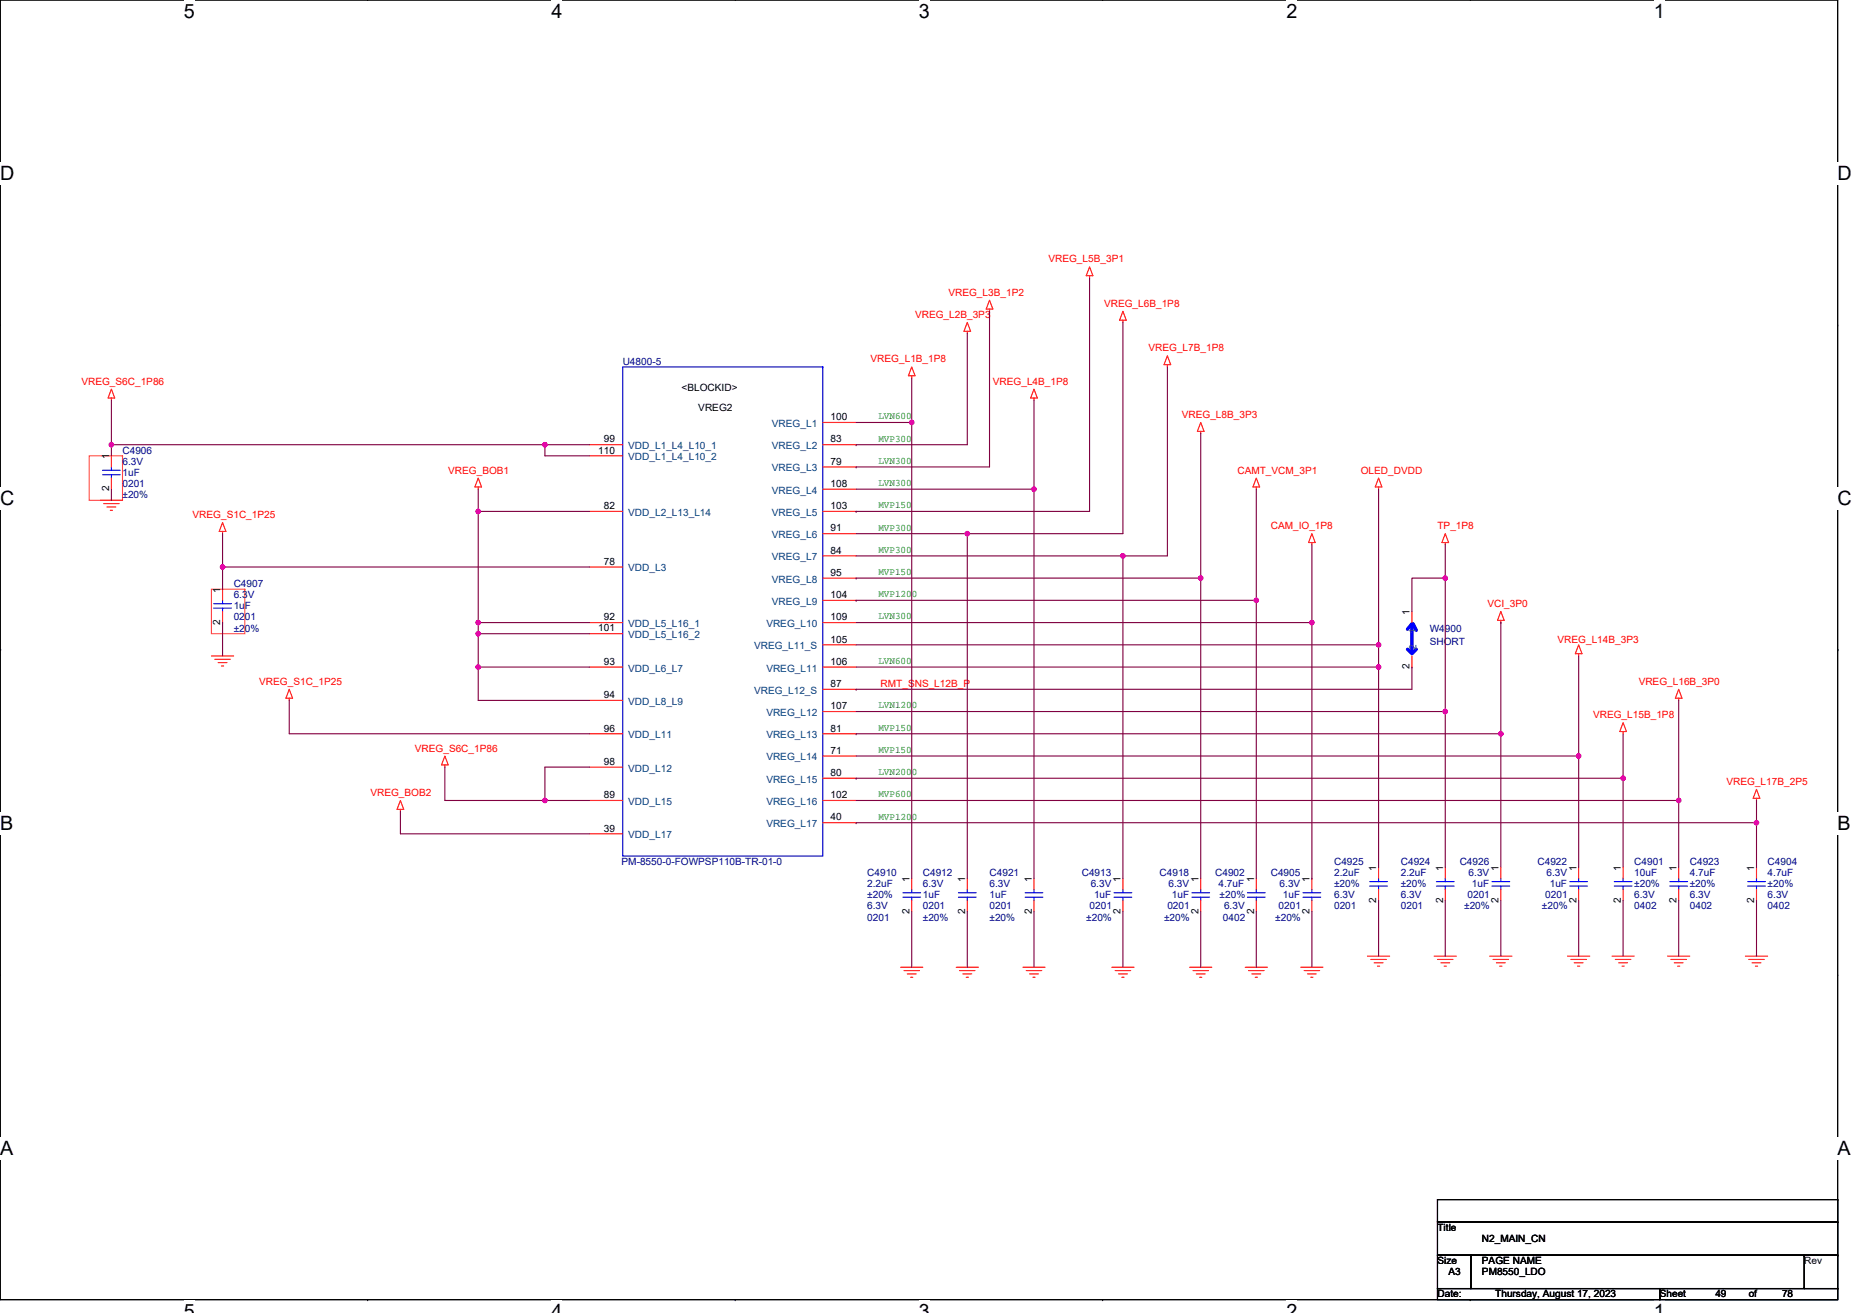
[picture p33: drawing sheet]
<svg xmlns="http://www.w3.org/2000/svg" width="297mm" height="210mm" viewBox="0 0 297 210" stroke-linecap="round" stroke-linejoin="round" font-family="sans-serif">
<defs><g id="words">
<g font-size="3.2">
<text x="29.4" y="2.9">5</text>
<text x="88.2" y="2.9">4</text>
<text x="147" y="2.9">3</text>
<text x="205.8" y="2.9">2</text>
<text x="264.5" y="2.9">1</text>
<text x="0" y="28.8">D</text>
<text x="293.9" y="28.8">D</text>
<text x="0" y="80.8">C</text>
<text x="293.9" y="80.8">C</text>
<text x="0" y="132.8">B</text>
<text x="293.9" y="132.8">B</text>
<text x="0" y="184.7">A</text>
<text x="293.9" y="184.7">A</text>
<text x="29.4" y="210.7">5</text>
<text x="88.2" y="210.7">4</text>
<text x="147" y="210.7">3</text>
<text x="205.8" y="210.7">2</text>
<text x="264.5" y="210.7">1</text>
</g>
<g font-size="1.6" fill="#f00">
<text x="167.7" y="42">VREG_L5B_3P1</text>
<text x="151.7" y="47.3">VREG_L3B_1P2</text>
<text x="146.4" y="50.9">VREG_L2B_3P3</text>
<text x="176.6" y="49.1">VREG_L6B_1P8</text>
<text x="139.3" y="58">VREG_L1B_1P8</text>
<text x="183.7" y="56.2">VREG_L7B_1P8</text>
<text x="13" y="61.5">VREG_S6C_1P86</text>
<text x="158.8" y="61.5">VREG_L4B_1P8</text>
<text x="189" y="66.9">VREG_L8B_3P3</text>
<text x="71.7" y="75.7">VREG_BOB1</text>
<text x="197.9" y="75.7">CAMT_VCM_3P1</text>
<text x="217.7" y="75.7">OLED_DVDD</text>
<text x="30.8" y="82.9">VREG_S1C_1P25</text>
<text x="203.3" y="84.6">CAM_IO_1P8</text>
<text x="229.9" y="84.6">TP_1P8</text>
<text x="237.9" y="97.1">VCI_3P0</text>
<text x="249.1" y="102.8">VREG_L14B_3P3</text>
<text x="41.5" y="109.5">VREG_S1C_1P25</text>
<text x="140.9" y="109.8">RMT_SNS_L12B_P</text>
<text x="262.1" y="109.5">VREG_L16B_3P0</text>
<text x="254.8" y="114.9">VREG_L15B_1P8</text>
<text x="66.4" y="120.2">VREG_S6C_1P86</text>
<text x="276.2" y="125.5">VREG_L17B_2P5</text>
<text x="59.2" y="127.3">VREG_BOB2</text>
</g>
<g font-size="1.6" fill="#000080">
<text x="99.6" y="58.3">U4800-5</text>
<text x="19.6" y="72.5">C4906</text>
<text x="19.6" y="76.1">1uF</text>
<text x="19.6" y="77.9">0201</text>
<text x="19.6" y="74.3">6.3V</text>
<text x="19.6" y="79.7">±20%</text>
<text x="37.4" y="93.9">C4907</text>
<text x="37.4" y="95.7">6.3V</text>
<text x="37.4" y="97.4">1uF</text>
<text x="37.4" y="99.2">0201</text>
<text x="37.4" y="101">±20%</text>
<text x="228.7" y="101">W4900</text>
<text x="228.7" y="103.1">SHORT</text>
<text x="99.4" y="138.3">PM-8550-0-FOWPSP110B-TR-01-0</text>
<text x="138.7" y="140.1">C4910</text>
<text x="138.7" y="141.9">2.2uF</text>
<text x="138.7" y="143.7">±20%</text>
<text x="147.6" y="140.1">C4912</text>
<text x="147.6" y="143.7">1uF</text>
<text x="147.6" y="141.9">6.3V</text>
<text x="158.3" y="140.1">C4921</text>
<text x="158.3" y="143.7">1uF</text>
<text x="158.3" y="141.9">6.3V</text>
<text x="173" y="140.1">C4913</text>
<text x="174.5" y="141.9">6.3V</text>
<text x="175" y="143.7">1uF</text>
<text x="185.5" y="140.1">C4918</text>
<text x="186.9" y="141.9">6.3V</text>
<text x="187.4" y="143.7">1uF</text>
<text x="194.4" y="140.1">C4902</text>
<text x="194.9" y="141.9">4.7uF</text>
<text x="195.1" y="143.7">±20%</text>
<text x="203.3" y="140.1">C4905</text>
<text x="204.7" y="141.9">6.3V</text>
<text x="205.2" y="143.7">1uF</text>
<text x="213.4" y="138.3">C4925</text>
<text x="213.4" y="140.1">2.2uF</text>
<text x="213.4" y="143.7">6.3V</text>
<text x="213.4" y="141.9">±20%</text>
<text x="224.1" y="138.3">C4924</text>
<text x="224.1" y="140.1">2.2uF</text>
<text x="224.1" y="143.7">6.3V</text>
<text x="224.1" y="141.9">±20%</text>
<text x="233.5" y="138.3">C4926</text>
<text x="234.7" y="143.7">0201</text>
<text x="234.9" y="140.1">6.3V</text>
<text x="235.4" y="141.9">1uF</text>
<text x="245.9" y="138.3">C4922</text>
<text x="247.2" y="143.7">0201</text>
<text x="247.4" y="140.1">6.3V</text>
<text x="247.9" y="141.9">1uF</text>
<text x="261.4" y="138.3">C4901</text>
<text x="261.4" y="140.1">10uF</text>
<text x="261.4" y="143.7">6.3V</text>
<text x="261.4" y="141.9">±20%</text>
<text x="270.3" y="138.3">C4923</text>
<text x="270.3" y="140.1">4.7uF</text>
<text x="270.3" y="143.7">6.3V</text>
<text x="270.3" y="141.9">±20%</text>
<text x="282.7" y="138.3">C4904</text>
<text x="282.7" y="140.1">4.7uF</text>
<text x="282.7" y="143.7">6.3V</text>
<text x="282.7" y="141.9">±20%</text>
<text x="138.7" y="147.2">0201</text>
<text x="138.7" y="145.4">6.3V</text>
<text x="147.6" y="145.4">0201</text>
<text x="147.6" y="147.2">±20%</text>
<text x="158.3" y="145.4">0201</text>
<text x="158.3" y="147.2">±20%</text>
<text x="173.8" y="147.2">±20%</text>
<text x="174.3" y="145.4">0201</text>
<text x="186.2" y="147.2">±20%</text>
<text x="186.7" y="145.4">0201</text>
<text x="195.6" y="147.2">0402</text>
<text x="195.8" y="145.4">6.3V</text>
<text x="204" y="147.2">±20%</text>
<text x="204.5" y="145.4">0201</text>
<text x="213.4" y="145.4">0201</text>
<text x="224.1" y="145.4">0201</text>
<text x="234.2" y="145.4">±20%</text>
<text x="246.6" y="145.4">±20%</text>
<text x="261.4" y="145.4">0402</text>
<text x="270.3" y="145.4">0402</text>
<text x="282.7" y="145.4">0402</text>
</g>
<g font-size="1.6">
<text x="109" y="62.6">&lt;BLOCKID&gt;</text>
<text x="111.7" y="65.8">VREG2</text>
<text x="96.6" y="70.8">99</text>
<text x="132.9" y="67.2">100</text>
<text x="132.9" y="70.8">83</text>
<text x="17.5" y="73.4" transform="rotate(-90 17.5 73.4)">1</text>
<text x="95.7" y="72.5">110</text>
<text x="132.9" y="74.3">79</text>
<text x="132.9" y="77.9">108</text>
<text x="17.5" y="78.6" transform="rotate(-90 17.5 78.6)">2</text>
<text x="96.6" y="81.4">82</text>
<text x="132.9" y="81.4">103</text>
<text x="132.9" y="85">91</text>
<text x="132.9" y="88.5">84</text>
<text x="35.2" y="94.8" transform="rotate(-90 35.2 94.8)">1</text>
<text x="96.6" y="90.3">78</text>
<text x="132.9" y="92.1">95</text>
<text x="132.9" y="95.6">104</text>
<text x="35.2" y="99.9" transform="rotate(-90 35.2 99.9)">2</text>
<text x="95.7" y="101">101</text>
<text x="96.6" y="99.2">92</text>
<text x="132.9" y="99.2">109</text>
<text x="225.5" y="98.3" transform="rotate(-90 225.5 98.3)">1</text>
<text x="96.6" y="106.3">93</text>
<text x="132.9" y="106.3">106</text>
<text x="132.9" y="102.8">105</text>
<text x="225.5" y="107" transform="rotate(-90 225.5 107)">2</text>
<text x="96.6" y="111.7">94</text>
<text x="132.9" y="113.4">107</text>
<text x="132.9" y="109.9">87</text>
<text x="96.6" y="117">96</text>
<text x="132.9" y="117">81</text>
<text x="96.6" y="122.3">98</text>
<text x="132.9" y="120.5">71</text>
<text x="132.9" y="124.1">80</text>
<text x="96.6" y="127.7">89</text>
<text x="132.9" y="127.7">102</text>
<text x="132.9" y="131.2">40</text>
<text x="96.6" y="133">39</text>
<text x="145.5" y="141" transform="rotate(-90 145.5 141)">1</text>
<text x="154.4" y="141" transform="rotate(-90 154.4 141)">1</text>
<text x="165" y="141" transform="rotate(-90 165 141)">1</text>
<text x="179.3" y="141" transform="rotate(-90 179.3 141)">1</text>
<text x="191.7" y="141" transform="rotate(-90 191.7 141)">1</text>
<text x="200.6" y="141" transform="rotate(-90 200.6 141)">1</text>
<text x="209.5" y="141" transform="rotate(-90 209.5 141)">1</text>
<text x="220.1" y="139.2" transform="rotate(-90 220.1 139.2)">1</text>
<text x="230.8" y="139.2" transform="rotate(-90 230.8 139.2)">1</text>
<text x="239.7" y="139.2" transform="rotate(-90 239.7 139.2)">1</text>
<text x="252.2" y="139.2" transform="rotate(-90 252.2 139.2)">1</text>
<text x="259.3" y="139.2" transform="rotate(-90 259.3 139.2)">1</text>
<text x="268.2" y="139.2" transform="rotate(-90 268.2 139.2)">1</text>
<text x="280.6" y="139.2" transform="rotate(-90 280.6 139.2)">1</text>
<text x="145.5" y="146.2" transform="rotate(-90 145.5 146.2)">2</text>
<text x="154.4" y="146.2" transform="rotate(-90 154.4 146.2)">2</text>
<text x="165" y="146.2" transform="rotate(-90 165 146.2)">2</text>
<text x="179.3" y="146.2" transform="rotate(-90 179.3 146.2)">2</text>
<text x="191.7" y="146.2" transform="rotate(-90 191.7 146.2)">2</text>
<text x="200.6" y="146.2" transform="rotate(-90 200.6 146.2)">2</text>
<text x="209.5" y="146.2" transform="rotate(-90 209.5 146.2)">2</text>
<text x="220.1" y="144.4" transform="rotate(-90 220.1 144.4)">2</text>
<text x="230.8" y="144.4" transform="rotate(-90 230.8 144.4)">2</text>
<text x="239.7" y="144.4" transform="rotate(-90 239.7 144.4)">2</text>
<text x="252.2" y="144.4" transform="rotate(-90 252.2 144.4)">2</text>
<text x="259.3" y="144.4" transform="rotate(-90 259.3 144.4)">2</text>
<text x="268.2" y="144.4" transform="rotate(-90 268.2 144.4)">2</text>
<text x="280.6" y="144.4" transform="rotate(-90 280.6 144.4)">2</text>
<text x="229.9" y="196.8">Title</text>
<text x="229.9" y="202.2">Size</text>
<text x="231.7" y="203.9">A3</text>
<text x="237" y="202.2">PAGE NAME</text>
<text x="237" y="203.9">PM8550_LDO</text>
<text x="237" y="198.6">N2_MAIN_CN</text>
<text x="288.6" y="202.2">Rev</text>
<text x="229.9" y="207.5">Date:</text>
<text x="239.2" y="207.5">Thursday, August 17, 2023</text>
<text x="265.5" y="207.5">Sheet</text>
<text x="274.4" y="207.5">49</text>
<text x="279.7" y="207.5">of</text>
<text x="285.1" y="207.5">78</text>
</g>
<g font-size="1.6" fill="#004080">
<text x="100.5" y="71.8">VDD_L1_L4_L10_1</text>
<text x="123.5" y="68.3">VREG_L1</text>
<text x="123.5" y="71.8">VREG_L2</text>
<text x="100.5" y="73.6">VDD_L1_L4_L10_2</text>
<text x="123.5" y="75.4">VREG_L3</text>
<text x="100.5" y="82.5">VDD_L2_L13_L14</text>
<text x="123.5" y="78.9">VREG_L4</text>
<text x="123.5" y="82.5">VREG_L5</text>
<text x="123.5" y="86.1">VREG_L6</text>
<text x="123.5" y="89.6">VREG_L7</text>
<text x="100.5" y="91.4">VDD_L3</text>
<text x="123.5" y="93.2">VREG_L8</text>
<text x="100.5" y="100.3">VDD_L5_L16_1</text>
<text x="122.6" y="100.3">VREG_L10</text>
<text x="123.5" y="96.7">VREG_L9</text>
<text x="226.6" y="101.4" transform="rotate(-90 226.6 101.4)">1</text>
<text x="100.5" y="102.1">VDD_L5_L16_2</text>
<text x="100.5" y="107.4">VDD_L6_L7</text>
<text x="120.6" y="103.8">VREG_L11_S</text>
<text x="122.6" y="107.4">VREG_L11</text>
<text x="226.6" y="104" transform="rotate(-90 226.6 104)">2</text>
<text x="100.5" y="112.7">VDD_L8_L9</text>
<text x="120.6" y="111">VREG_L12_S</text>
<text x="100.5" y="118.1">VDD_L11</text>
<text x="122.6" y="114.5">VREG_L12</text>
<text x="122.6" y="118.1">VREG_L13</text>
<text x="100.5" y="123.4">VDD_L12</text>
<text x="122.6" y="121.6">VREG_L14</text>
<text x="122.6" y="125.2">VREG_L15</text>
<text x="100.5" y="128.7">VDD_L15</text>
<text x="122.6" y="128.7">VREG_L16</text>
<text x="100.5" y="134.1">VDD_L17</text>
<text x="122.6" y="132.3">VREG_L17</text>
</g>
<g font-size="1.6" fill="#008000">
<text x="140.5" y="67.1">LVN600</text>
<text x="140.5" y="70.6">MVP300</text>
<text x="140.5" y="77.7">LVN300</text>
<text x="140.5" y="74.2">LVN300</text>
<text x="140.5" y="81.3">MVP150</text>
<text x="140.5" y="88.4">MVP300</text>
<text x="140.5" y="84.8">MVP300</text>
<text x="140.5" y="92">MVP150</text>
<text x="140.5" y="95.5">MVP1200</text>
<text x="140.5" y="99.1">LVN300</text>
<text x="140.5" y="106.2">LVN600</text>
<text x="140.5" y="113.3">LVN1200</text>
<text x="140.5" y="116.8">MVP150</text>
<text x="140.5" y="124">LVN2000</text>
<text x="140.5" y="120.4">MVP150</text>
<text x="140.5" y="131.1">MVP1200</text>
<text x="140.5" y="127.5">MVP600</text>
</g>
</g></defs>
<path d="M0 0h293.9v207.8h-293.9z" fill="none" stroke="#000" stroke-width=".18"/>
<g fill="#fff">
<path d="M29.4 0h1.8v3.5h-1.8z"/>
<path d="M29.4 207.8h1.8v2.1h-1.8z"/>
</g>
<path d="M58.8 0h.1M58.8 207.8h.1" fill="none" stroke="#000" stroke-width=".18"/>
<g fill="#fff">
<path d="M88.2 0h1.8v3.5h-1.8z"/>
<path d="M88.2 207.8h1.8v2.1h-1.8z"/>
</g>
<path d="M117.6 0h.1M117.6 207.8h.1" fill="none" stroke="#000" stroke-width=".18"/>
<g fill="#fff">
<path d="M147 0h1.7v3.5h-1.7z"/>
<path d="M147 207.8h1.7v2.1h-1.7z"/>
</g>
<path d="M176.4 0h.1M176.4 207.8h.1" fill="none" stroke="#000" stroke-width=".18"/>
<g fill="#fff">
<path d="M205.8 0h1.7v3.5h-1.7z"/>
<path d="M205.8 207.8h1.7v2.1h-1.7z"/>
</g>
<path d="M235.2 0h.1M235.2 207.8h.1" fill="none" stroke="#000" stroke-width=".18"/>
<g fill="#fff">
<path d="M264.5 0h1.8v3.5h-1.8z"/>
<path d="M264.5 207.8h1.8v2.1h-1.8z"/>
<path d="M0 26h2.3v3.5h-2.3z"/>
<path d="M293.9 26h2.3v3.5h-2.3z"/>
<path d="M0 77.9h2.3v3.6h-2.3z"/>
<path d="M293.9 77.9h2.3v3.6h-2.3z"/>
</g>
<path d="M0 52h.1M293.9 52h.1" fill="none" stroke="#000" stroke-width=".18"/>
<g fill="#fff">
<path d="M0 129.9h2.1v3.5h-2.1z"/>
<path d="M293.9 129.9h2.2v3.5h-2.2z"/>
</g>
<path d="M0 103.9h.1M293.9 103.9h.1" fill="none" stroke="#000" stroke-width=".18"/>
<path d="M0 103.9h.1M293.9 103.9h.1" fill="none" stroke="#000" stroke-width=".16"/>
<g fill="#fff">
<path d="M0 181.9h2.1v3.5h-2.1z"/>
<path d="M293.9 181.9h2.2v3.5h-2.2z"/>
</g>
<g fill="none" stroke="#000" stroke-width=".18">
<path d="M0 155.9h.1M293.9 155.9h.1M229.9 191.8h64v3.6h-64zM229.9 195.4h64v5.3h-64zM293.9 191.8h.1M293.9 195.4h.1M229.9 200.7h5.4v5.4h-5.4zM229.9 206.1h35.6v1.7h-35.6zM235.3 200.7h.1M235.3 200.7h53.3v5.4h-53.3zM265.5 206.1h.1M265.5 206.1h28.4v1.7h-28.4z"/>
<path d="M288.6 200.7h.1M288.6 200.7h5.3v5.4h-5.3zM293.9 200.7h.1M293.9 206.1h.1"/>
</g>
<path d="M14.3 72.9h5.3v7.1h-5.3zM19.6 72.9h.1M33.8 94.2h5.4v7.1h-5.4zM39.2 94.2h.1" fill="none" stroke="#ff8000" stroke-width=".18"/>
<g fill="none" stroke="#f00" stroke-width=".18">
<path d="M145.8 58.7l.6 1.4h-1.1zM154.7 51.6l.6 1.4h-1.1zM154.7 53v.3M158.3 49.4v.4M158.3 48l.5 1.4h-1.1zM174.3 42.7l.5 1.4h-1.1zM174.3 44.1v.3M179.6 49.8l.6 1.4h-1.1zM179.6 51.2v.4M186.7 58.3v.4M186.7 56.9l.6 1.4h-1.1zM17.8 62.2l.6 1.5h-1.1z"/>
<path d="M17.8 63.7v.3M17.8 72.9v1.8M17.8 76.5v1.7M76.5 77.9v.3M76.5 76.5l.5 1.4h-1zM94.3 71.1h5.3M94.3 72.9h5.3M131.6 67.6h5.3M131.6 71.1h5.3M131.6 74.7h5.3M131.6 78.2h5.3M145.8 60.1v.4"/>
<path d="M165.4 62.2l.5 1.5h-1zM165.4 63.7v.3M192.1 67.6l.5 1.4h-1.1zM192.1 69v.3M201 77.9v.3M201 76.5l.5 1.4h-1.1zM220.5 77.9v.3M220.5 76.5l.5 1.4h-1zM16 80h3.6M16.6 80.5h2.5M17.1 81.1h1.4M17.6 81.6h.4"/>
<path d="M35.6 83.6l.5 1.4h-1zM35.6 85v.3M35.6 94.2v1.8M35.6 97.8v1.8M94.3 81.8h5.3M94.3 90.7h5.3M94.3 99.6h5.3M131.6 99.6h5.3M131.6 81.8h5.3M131.6 85.3h5.3M131.6 88.9h5.3M131.6 92.5h5.3"/>
<path d="M131.6 96h5.3M209.8 86.8v.3M209.8 85.3l.6 1.5h-1.1zM225.8 97.8v1.8M231.2 86.8v.3M231.2 85.3l.5 1.5h-1.1zM240.1 99.2v.4M240.1 97.8l.5 1.4h-1.1zM33.8 104.9h3.6M34.4 105.4h2.4M34.9 106h1.4M35.4 106.5h.4"/>
<path d="M46.3 110.2l.5 1.5h-1.1zM46.3 111.7v.3M94.3 117.3h5.3M94.3 101.3h5.3M94.3 106.7h5.3M94.3 112h5.3M131.6 106.7h5.3M131.6 103.1h5.3M131.6 113.8h5.3M131.6 110.2h5.3M131.6 117.3h5.3M225.8 106.7h.1"/>
<path d="M225.8 104.9v1.8M252.5 103.1l.5 1.4h-1zM252.5 104.5v.4M259.6 117v.3M259.6 115.6l.6 1.4h-1.1zM268.5 111.7v.3M268.5 110.2l.6 1.5h-1.1zM64 129.4v.4M64 128l.6 1.4h-1.1zM71.2 122.3v.4M71.2 120.9l.5 1.4h-1.1zM94.3 122.7h5.3"/>
<path d="M94.3 128h5.3M94.3 133.3h5.3M131.6 120.9h5.3M131.6 124.5h5.3M131.6 128h5.3M131.6 131.6h5.3M220.5 138.7v1.8M231.2 138.7v1.8M240.1 138.7v1.8M252.5 138.7v1.8M259.6 138.7v1.8M268.5 138.7v1.8"/>
<path d="M281 126.2l.5 1.5h-1.1zM281 127.7v.3M281 138.7v1.8M144.1 154.7h3.5M144.6 155.2h2.5M145.1 155.8h1.4M145.7 156.3h.3M145.8 140.5v1.7M145.8 144v1.8M152.9 154.7h3.6M153.5 155.2h2.5M154 155.8h1.4"/>
<path d="M154.5 156.3h.4M154.7 140.5v1.7M154.7 144v1.8M163.6 154.7h3.6M164.1 155.2h2.5M164.7 155.8h1.4M165.2 156.3h.4M165.4 140.5v1.7M165.4 144v1.8M177.8 154.7h3.6M178.4 155.2h2.5M178.9 155.8h1.4"/>
<path d="M179.4 156.3h.4M179.6 140.5v1.7M179.6 144v1.8M190.3 154.7h3.5M190.8 155.2h2.5M191.4 155.8h1.4M191.9 156.3h.3M192.1 140.5v1.7M192.1 144v1.8M199.2 154.7h3.5M199.7 155.2h2.5M200.2 155.8h1.5"/>
<path d="M200.8 156.3h.3M201 140.5v1.7M201 144v1.8M208.1 154.7h3.5M208.6 155.2h2.5M209.1 155.8h1.5M209.7 156.3h.3M209.8 140.5v1.7M209.8 144v1.8M218.7 152.9h3.6M219.3 153.4h2.5M219.8 154h1.4"/>
<path d="M220.3 154.5h.4M220.5 142.2v1.8M229.4 152.9h3.6M229.9 153.4h2.5M230.5 154h1.4M231 154.5h.4M231.2 142.2v1.8M238.3 152.9h3.5M238.8 153.4h2.5M239.4 154h1.4M239.9 154.5h.3M240.1 142.2v1.8"/>
<path d="M250.7 152.9h3.6M251.3 153.4h2.5M251.8 154h1.4M252.3 154.5h.4M252.5 142.2v1.8M257.8 152.9h3.6M258.4 153.4h2.5M258.9 154h1.4M259.4 154.5h.4M259.6 142.2v1.8M266.7 152.9h3.6M267.3 153.4h2.5"/>
<path d="M267.8 154h1.4M268.3 154.5h.4M268.5 142.2v1.8M279.2 152.9h3.5M279.7 153.4h2.5M280.3 154h1.4M280.8 154.5h.3M281 142.2v1.8"/>
</g>
<g fill="none" stroke="#00f" stroke-width=".18">
<path d="M99.6 58.7h32v78.2h-32zM131.6 58.7h.1M16.4 75.2h2.8M16.4 75.9h2.8M17.8 74.7v.5M17.8 75.9v.6M34.2 96.5h2.8M34.2 97.3h2.8M35.6 96v.5M35.6 97.3v.5M144.4 142.8h2.9M144.4 143.5h2.9"/>
<path d="M145.8 142.2v.6M145.8 143.5v.5M153.3 142.8h2.8M153.3 143.5h2.8M154.7 142.2v.6M154.7 143.5v.5M164 142.8h2.8M164 143.5h2.8M165.4 142.2v.6M165.4 143.5v.5M178.2 142.8h2.8M178.2 143.5h2.8"/>
<path d="M179.6 142.2v.6M179.6 143.5v.5M190.6 142.8h2.9M190.6 143.5h2.9M192.1 142.2v.6M192.1 143.5v.5M199.5 142.8h2.9M199.5 143.5h2.9M201 142.2v.6M201 143.5v.5M208.4 142.8h2.9M208.4 143.5h2.9"/>
<path d="M209.8 142.2v.6M209.8 143.5v.5M219.1 141h2.8M219.1 141.7h2.8M220.5 140.5v.5M220.5 141.7v.5M229.8 141h2.8M229.8 141.7h2.8M231.2 140.5v.5M231.2 141.7v.5M238.6 141h2.9M238.6 141.7h2.9"/>
<path d="M240.1 140.5v.5M240.1 141.7v.5M251.1 141h2.8M251.1 141.7h2.8M252.5 140.5v.5M252.5 141.7v.5M258.2 141h2.8M258.2 141.7h2.8M259.6 140.5v.5M259.6 141.7v.5M267.1 141h2.8M267.1 141.7h2.8"/>
<path d="M268.5 140.5v.5M268.5 141.7v.5M279.5 141h2.9M279.5 141.7h2.9M281 140.5v.5M281 141.7v.5"/>
</g>
<path d="M225.8 99.7l-.7 .9M226 99.7l.6 1.1M225.1 103.8l.6 .6M225.8 100.1v3.9M226.6 103.8l-.8 .7" fill="none" stroke="#00f" stroke-width=".53"/>
<g fill="none" stroke="#800040" stroke-width=".18">
<path d="M154.7 53.3v17.8h-17.8M158.3 49.8v24.9h-21.4M174.3 44.5v37.3h-37.4M179.6 51.6v33.7h-24.9M186.7 58.7v30.2h-7.1M17.8 71.1h69.4M17.8 64v7.1M17.8 71.1v1.8M17.8 78.2v1.8M76.5 78.2v3.6M87.2 71.1h7.1M87.2 71.1v1.8h7.1"/>
<path d="M136.9 67.6h8.9M136.9 71.1h.1M136.9 74.7h.1M136.9 78.2h28.5M145.8 60.5v7.1M145.8 67.6h.1M145.8 67.6v72.9M165.4 64v14.2M165.4 78.2h.1M165.4 78.2v62.3M192.1 69.3v23.2M201 78.2v17.8"/>
<path d="M220.5 78.2v24.9M35.6 90.7h58.7M35.6 85.3v5.4M35.6 90.7v3.5M35.6 99.6h.1M35.6 99.6v5.3M76.5 81.8h17.8M76.5 99.6h17.8M76.5 81.8v17.8M76.5 99.6v1.7M136.9 96h64.1M136.9 81.8h.1"/>
<path d="M136.9 92.5h.1M136.9 96h.1M136.9 85.3h17.8M136.9 88.9h42.7M136.9 99.6h72.9M136.9 92.5h55.2M154.7 85.3h.1M154.7 85.3v55.2M179.6 88.9h.1M179.6 88.9v51.6M192.1 92.5h.1M192.1 92.5v48"/>
<path d="M201 96h.1M201 96v44.5M209.8 87.1v12.5M209.8 99.6h.1M209.8 99.6v40.9M231.2 87.1v5.4M231.2 92.5v21.3M231.2 92.5h-5.4v5.3M240.1 99.6h.1M240.1 99.6v17.7M46.3 112v5.3h48M76.5 101.3h17.8"/>
<path d="M76.5 106.7h17.8M76.5 101.3h.1M76.5 106.7v5.3h17.8M76.5 101.3v5.4M136.9 117.3h103.2M136.9 110.2h.1M136.9 117.3h.1M136.9 113.8h94.3M136.9 103.1h83.6M136.9 106.7h83.6M220.5 103.1h.1M220.5 106.7h.1"/>
<path d="M220.5 106.7v32M220.5 103.1v3.6M225.8 106.7v3.5h-88.9M231.2 113.8h.1M231.2 113.8v24.9M240.1 117.3v21.4M252.5 104.9v16M259.6 117.3v7.2M268.5 112v26.7M64 129.8v3.5h30.3M71.2 122.7v5.3h16M87.2 128h7.1"/>
<path d="M94.3 122.7h-7.1v5.3M136.9 124.5h122.7M136.9 124.5h.1M136.9 131.6h.1M136.9 128h131.6M136.9 120.9h115.6M136.9 131.6h144.1M252.5 120.9h.1M252.5 120.9v17.8M259.6 124.5v14.2M268.5 128h.1M281 128v3.6"/>
<path d="M281 131.6v7.1M145.8 145.8v8.9M154.7 145.8v8.9M165.4 145.8v8.9M179.6 145.8v8.9M192.1 145.8v8.9M201 145.8v8.9M209.8 140.5h.1M209.8 145.8v8.9M220.5 144v8.9M231.2 144v8.9M240.1 144v8.9"/>
<path d="M252.5 144v8.9M259.6 144v8.9M268.5 144v8.9M281 144v8.9"/>
</g>
<g fill="#f0f" stroke="#f0f" stroke-width=".18">
<circle cx="87.2" cy="71.1" r=".35"/>
<circle cx="17.8" cy="71.1" r=".35"/>
<circle cx="165.4" cy="78.2" r=".35"/>
<circle cx="76.5" cy="81.8" r=".35"/>
<circle cx="154.7" cy="85.3" r=".35"/>
<circle cx="179.6" cy="88.9" r=".35"/>
<circle cx="35.6" cy="90.7" r=".35"/>
<circle cx="192.1" cy="92.5" r=".35"/>
<circle cx="200.9" cy="96" r=".35"/>
<circle cx="76.5" cy="99.6" r=".35"/>
<circle cx="240.1" cy="117.3" r=".35"/>
<circle cx="259.6" cy="124.5" r=".35"/>
<circle cx="87.2" cy="128" r=".35"/>
<circle cx="281" cy="131.6" r=".35"/>
<circle cx="76.5" cy="106.7" r=".35"/>
<circle cx="76.5" cy="101.3" r=".35"/>
<circle cx="268.5" cy="128" r=".35"/>
<circle cx="209.8" cy="99.6" r=".35"/>
<circle cx="252.5" cy="120.9" r=".35"/>
<circle cx="145.8" cy="67.6" r=".35"/>
<circle cx="231.2" cy="92.5" r=".35"/>
<circle cx="231.2" cy="113.8" r=".35"/>
<circle cx="220.5" cy="103.1" r=".35"/>
<circle cx="220.5" cy="106.7" r=".35"/>
</g>
<use href="#words"/>
</svg>
